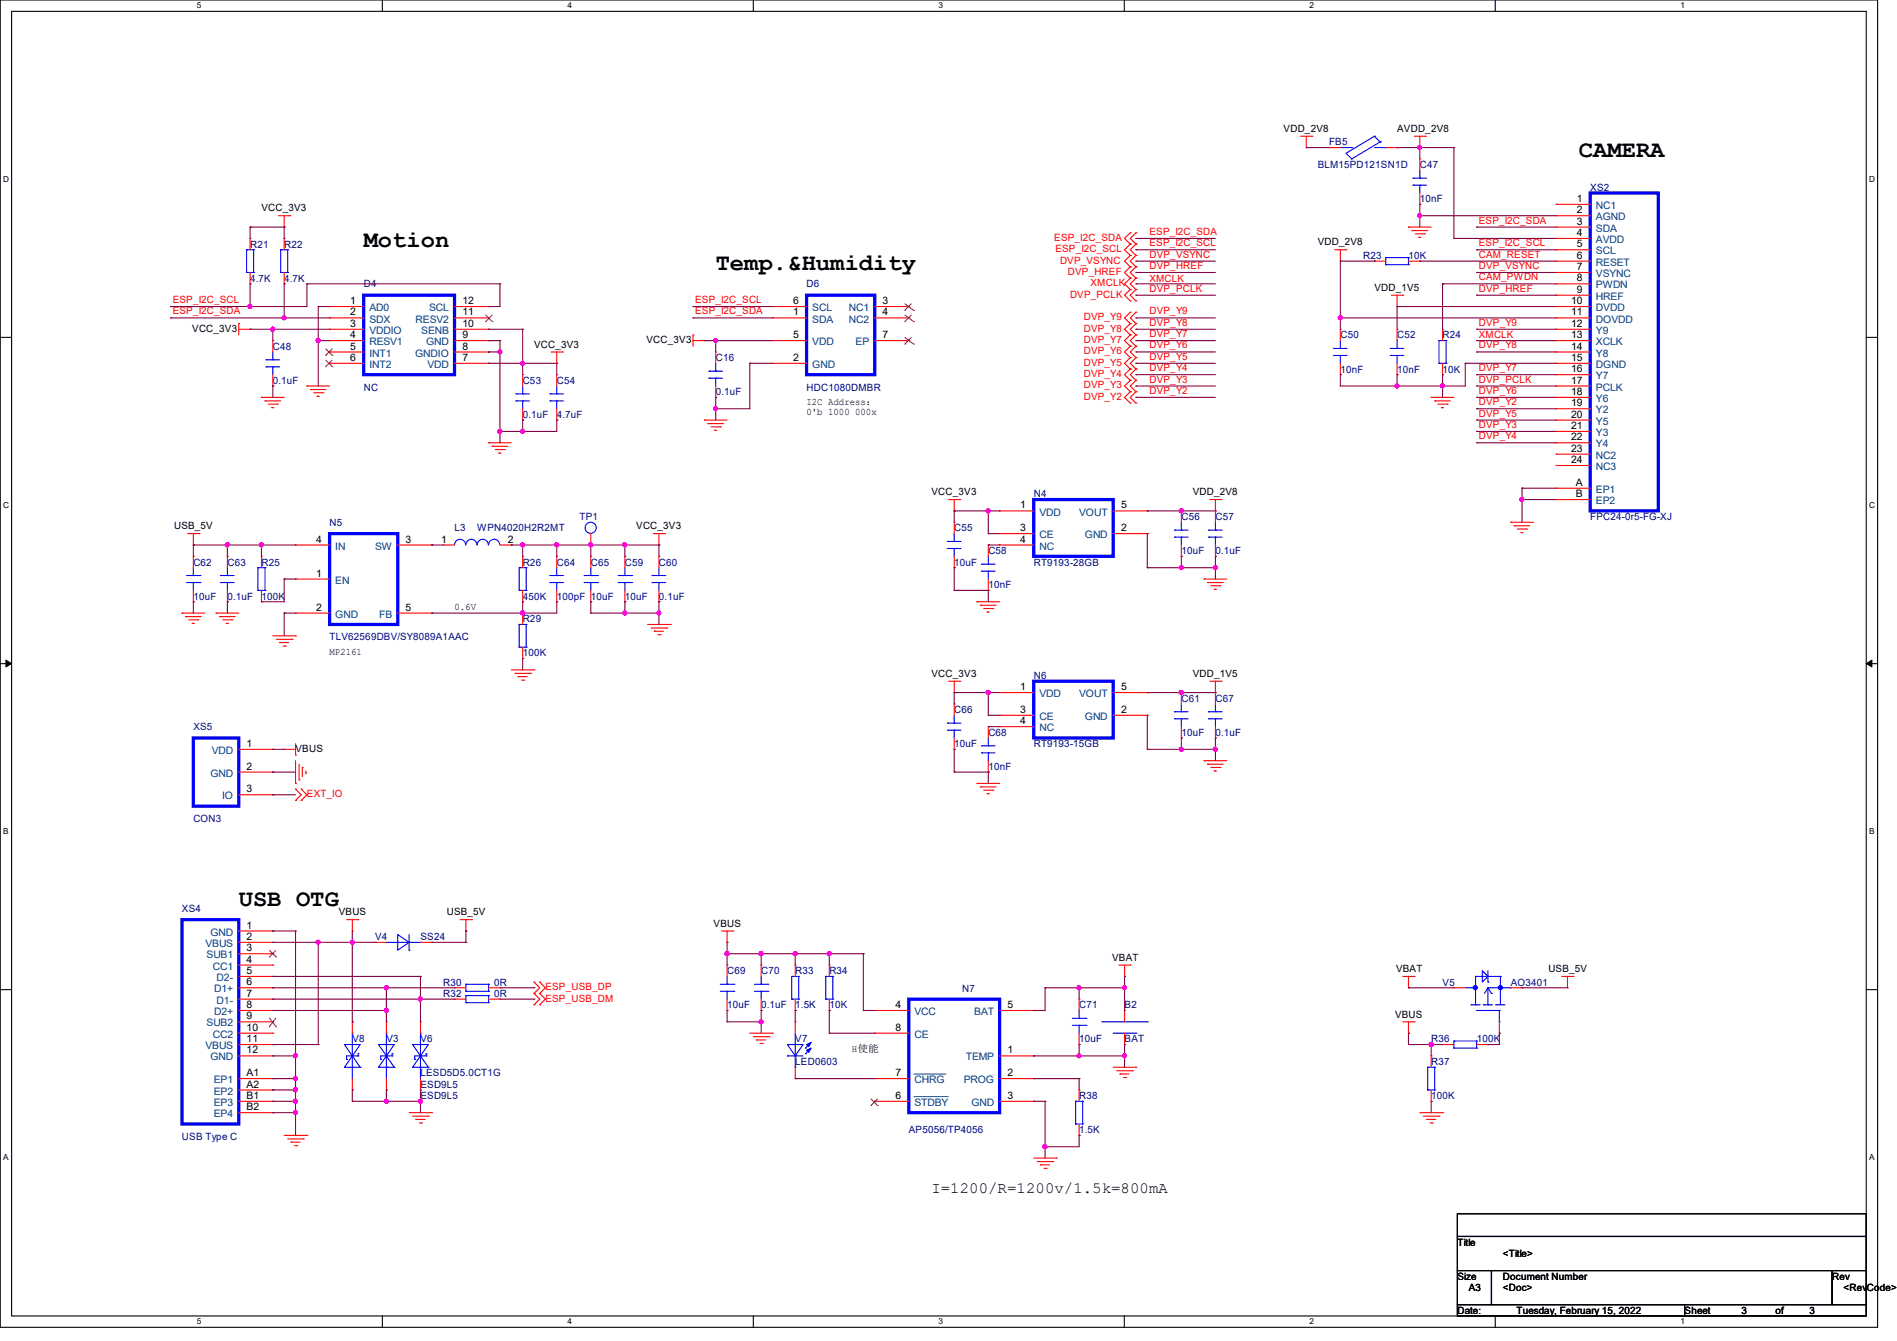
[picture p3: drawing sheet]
<svg xmlns="http://www.w3.org/2000/svg" width="297mm" height="210mm" viewBox="0 0 297 210" stroke-linecap="round" stroke-linejoin="round" font-family="sans-serif">
<defs><g id="words">
<g font-size="3.7">
<text x="247.2" y="24.5">CAMERA</text>
<text x="56.9" y="38.7">Motion</text>
<text x="112.1" y="42.3">Temp.&amp;Humidity</text>
<text x="37.4" y="141.9">USB OTG</text>
</g>
<text font-size="2.5" x="145.8" y="186.9">I=1200/R=1200v/1.5k=800mA</text>
<g font-size="1.6">
<text x="201" y="20.7">VDD_2V8</text>
<text x="218.8" y="20.7">AVDD_2V8</text>
<text x="40.9" y="33.1">VCC_3V3</text>
<text x="246.9" y="33.4">2</text>
<text x="246.9" y="31.6">1</text>
<text x="246.9" y="35.2">3</text>
<text x="206.3" y="38.4">VDD_2V8</text>
<text x="246.9" y="40.5">6</text>
<text x="246.9" y="37">4</text>
<text x="246.9" y="38.7">5</text>
<text x="54.8" y="47.6">1</text>
<text x="72.4" y="47.6">12</text>
<text x="124.2" y="47.6">6</text>
<text x="138.2" y="47.6">3</text>
<text x="215.2" y="45.6">VDD_1V5</text>
<text x="246" y="47.6">10</text>
<text x="246.9" y="45.8">9</text>
<text x="246.9" y="44.1">8</text>
<text x="246.9" y="42.3">7</text>
<text x="30.1" y="51.9">VCC_3V3</text>
<text x="54.8" y="49.4">2</text>
<text x="54.8" y="51.2">3</text>
<text x="54.8" y="53">4</text>
<text x="72.4" y="53">9</text>
<text x="72.4" y="51.2">10</text>
<text x="72.4" y="49.4">11</text>
<text x="101.2" y="53.7">VCC_3V3</text>
<text x="124.2" y="49.4">1</text>
<text x="124.2" y="53">5</text>
<text x="138.2" y="49.4">4</text>
<text x="138.2" y="53">7</text>
<text x="246" y="49.4">11</text>
<text x="246" y="51.2">12</text>
<text x="246" y="53">13</text>
<text x="54.8" y="54.7">5</text>
<text x="54.8" y="56.5">6</text>
<text x="72.4" y="56.5">7</text>
<text x="72.4" y="54.7">8</text>
<text x="83.6" y="54.4">VCC_3V3</text>
<text x="124.2" y="56.5">2</text>
<text x="246" y="56.5">15</text>
<text x="246" y="54.7">14</text>
<text x="246" y="58.3">16</text>
<text x="126.3" y="63.5">I2C Address：</text>
<text x="126.3" y="65">0'b 1000 000x</text>
<text x="246" y="61.8">18</text>
<text x="246" y="65.4">20</text>
<text x="246" y="60.1">17</text>
<text x="246" y="63.6">19</text>
<text x="246" y="67.2">21</text>
<text x="246" y="69">22</text>
<text x="246" y="70.7">23</text>
<text x="145.8" y="77.6">VCC_3V3</text>
<text x="186.7" y="77.6">VDD_2V8</text>
<text x="246" y="72.5">24</text>
<text x="246.7" y="77.9">B</text>
<text x="246.7" y="76.1">A</text>
<text x="27.3" y="82.9">USB_5V</text>
<text x="99.6" y="82.9">VCC_3V3</text>
<text x="159.7" y="79.6">1</text>
<text x="159.7" y="83.2">3</text>
<text x="175.5" y="79.6">5</text>
<text x="175.5" y="83.2">2</text>
<text x="49.5" y="85">4</text>
<text x="63.5" y="85">3</text>
<text x="69.1" y="85">1</text>
<text x="79.5" y="85">2</text>
<text x="159.7" y="85">4</text>
<text x="49.5" y="95.6">2</text>
<text x="49.5" y="90.3">1</text>
<text x="63.5" y="95.6">5</text>
<text x="71.2" y="95.5">0.6V</text>
<text x="51.6" y="102.6">MP2161</text>
<text x="145.8" y="106">VCC_3V3</text>
<text x="186.7" y="106">VDD_1V5</text>
<text x="159.7" y="108.1">1</text>
<text x="159.7" y="111.6">3</text>
<text x="159.7" y="113.4">4</text>
<text x="175.5" y="108.1">5</text>
<text x="175.5" y="111.6">2</text>
<text x="38.6" y="117">1</text>
<text x="46.3" y="117.7">VBUS</text>
<text x="38.6" y="120.5">2</text>
<text x="38.6" y="124.1">3</text>
<text x="53" y="143.3">VBUS</text>
<text x="69.9" y="143.3">USB_5V</text>
<text x="38.6" y="145.4">1</text>
<text x="38.6" y="147.2">2</text>
<text x="38.6" y="149">3</text>
<text x="111.7" y="145.1">VBUS</text>
<text x="38.6" y="150.7">4</text>
<text x="38.6" y="152.5">5</text>
<text x="38.6" y="154.3">6</text>
<text x="174.1" y="150.5">VBAT</text>
<text x="218.6" y="152.2">VBAT</text>
<text x="242.4" y="152.2">USB_5V</text>
<text x="38.6" y="156.1">7</text>
<text x="38.6" y="157.9">8</text>
<text x="38.6" y="159.6">9</text>
<text x="38.6" y="161.4">10</text>
<text x="140.2" y="157.9">4</text>
<text x="140.2" y="161.4">8</text>
<text x="157.7" y="157.9">5</text>
<text x="218.4" y="159.3">VBUS</text>
<text x="38.6" y="163.2">11</text>
<text x="38.6" y="165">12</text>
<text x="133.4" y="164.8">H使能</text>
<text x="157.7" y="165">1</text>
<text x="38.6" y="168.5">A1</text>
<text x="38.6" y="170.3">A2</text>
<text x="38.6" y="172.1">B1</text>
<text x="38.6" y="173.9">B2</text>
<text x="140.2" y="172.1">6</text>
<text x="140.2" y="168.5">7</text>
<text x="157.7" y="168.5">2</text>
<text x="157.7" y="172.1">3</text>
<text x="228.2" y="195.1">Title</text>
<text x="235.3" y="196.9">&lt;Title&gt;</text>
<text x="228.2" y="200.4">Size</text>
<text x="230" y="202.2">A3</text>
<text x="235.3" y="200.4">Document Number</text>
<text x="235.3" y="202.2">&lt;Doc&gt;</text>
<text x="286.9" y="200.4">Rev</text>
<text x="288.6" y="202.2">&lt;RevCode&gt;</text>
<text x="228.2" y="205.7">Date:</text>
<text x="237.4" y="205.7">Tuesday, February 15, 2022</text>
<text x="263.8" y="205.7">Sheet</text>
<text x="272.6" y="205.7">3</text>
<text x="278" y="205.7">of</text>
<text x="283.3" y="205.7">3</text>
</g>
<g font-size="1.6" fill="#000080">
<text x="208.1" y="22.8">FB5</text>
<text x="206.3" y="26.3">BLM15PD121SN1D</text>
<text x="222.3" y="26.3">C47</text>
<text x="249" y="29.9">XS2</text>
<text x="222.3" y="31.7">10nF</text>
<text x="39.2" y="38.8">R21</text>
<text x="44.5" y="38.8">R22</text>
<text x="213.4" y="40.6">R23</text>
<text x="220.5" y="40.6">10K</text>
<text x="39.2" y="44.1">4.7K</text>
<text x="44.5" y="44.1">4.7K</text>
<text x="56.9" y="45">D4</text>
<text x="126.3" y="45">D6</text>
<text x="209.9" y="53">C50</text>
<text x="218.8" y="53">C52</text>
<text x="225.9" y="53">R24</text>
<text x="42.7" y="54.8">C48</text>
<text x="112.1" y="56.6">C16</text>
<text x="209.9" y="58.3">10nF</text>
<text x="218.8" y="58.3">10nF</text>
<text x="225.9" y="58.3">10K</text>
<text x="42.7" y="60.1">0.1uF</text>
<text x="56.9" y="61.2">NC</text>
<text x="81.8" y="60.1">C53</text>
<text x="81.8" y="65.4">0.1uF</text>
<text x="87.2" y="60.1">C54</text>
<text x="87.2" y="65.4">4.7uF</text>
<text x="112.1" y="61.9">0.1uF</text>
<text x="126.3" y="61.2">HDC1080DMBR</text>
<text x="161.9" y="77.9">N4</text>
<text x="51.6" y="82.3">N5</text>
<text x="71.2" y="83.2">L3</text>
<text x="74.7" y="83.2">WPN4020H2R2MT</text>
<text x="90.7" y="81.4">TP1</text>
<text x="149.4" y="83.2">C55</text>
<text x="185" y="81.4">C56</text>
<text x="190.3" y="81.4">C57</text>
<text x="249" y="81.4">FPC24-0r5-FG-XJ</text>
<text x="30.3" y="88.6">C62</text>
<text x="35.6" y="88.6">C63</text>
<text x="40.9" y="88.6">R25</text>
<text x="81.8" y="88.6">R26</text>
<text x="87.2" y="88.6">C64</text>
<text x="92.5" y="88.6">C65</text>
<text x="97.8" y="88.6">C59</text>
<text x="103.2" y="88.6">C60</text>
<text x="149.4" y="88.6">10uF</text>
<text x="154.7" y="86.8">C58</text>
<text x="161.9" y="88.6">RT9193-28GB</text>
<text x="185" y="86.8">10uF</text>
<text x="190.3" y="86.8">0.1uF</text>
<text x="30.3" y="93.9">10uF</text>
<text x="35.6" y="93.9">0.1uF</text>
<text x="40.9" y="93.9">100K</text>
<text x="81.8" y="93.9">450K</text>
<text x="87.2" y="93.9">100pF 10uF</text>
<text x="97.8" y="93.9">10uF</text>
<text x="103.2" y="93.9">0.1uF</text>
<text x="154.7" y="92.1">10nF</text>
<text x="51.6" y="100.3">TLV62569DBV/SY8089A1AAC</text>
<text x="81.8" y="97.5">R29</text>
<text x="81.8" y="102.8">100K</text>
<text x="161.9" y="106.3">N6</text>
<text x="149.4" y="111.7">C66</text>
<text x="185" y="109.9">C61</text>
<text x="190.3" y="109.9">C67</text>
<text x="30.3" y="114.3">XS5</text>
<text x="149.4" y="117">10uF</text>
<text x="154.7" y="115.2">C68</text>
<text x="161.9" y="117">RT9193-15GB</text>
<text x="185" y="115.2">10uF</text>
<text x="190.3" y="115.2">0.1uF</text>
<text x="154.7" y="120.6">10nF</text>
<text x="30.3" y="128.7">CON3</text>
<text x="28.5" y="142.8">XS4</text>
<text x="58.7" y="147.2">V4</text>
<text x="65.8" y="147.2">SS24</text>
<text x="69.4" y="154.3">R30</text>
<text x="77.4" y="154.3">0R</text>
<text x="113.8" y="152.6">C69</text>
<text x="119.2" y="152.6">C70</text>
<text x="124.5" y="152.6">R33</text>
<text x="129.8" y="152.6">R34</text>
<text x="150.6" y="155.4">N7</text>
<text x="225.9" y="154.3">V5</text>
<text x="236.5" y="154.3">AO3401</text>
<text x="69.4" y="156.1">R32</text>
<text x="77.4" y="156.1">0R</text>
<text x="113.8" y="157.9">10uF</text>
<text x="119.2" y="157.9">0.1uF</text>
<text x="124.5" y="157.9">1.5K</text>
<text x="129.8" y="157.9">10K</text>
<text x="169" y="157.9">C71</text>
<text x="176.1" y="157.9">B2</text>
<text x="55.2" y="163.2">V8</text>
<text x="60.5" y="163.2">V3</text>
<text x="65.8" y="163.2">V6</text>
<text x="124.5" y="163.2">V7</text>
<text x="124.5" y="166.8">LED0603</text>
<text x="169" y="163.2">10uF</text>
<text x="176.1" y="163.2">BAT</text>
<text x="224.1" y="166.8">R37</text>
<text x="224.1" y="163.2">R36</text>
<text x="231.2" y="163.2">100K</text>
<text x="65.8" y="170.3">ESD9L5</text>
<text x="65.8" y="168.6">LESD5D5.0CT1G</text>
<text x="65.8" y="172.1">ESD9L5</text>
<text x="169" y="172.1">R38</text>
<text x="224.1" y="172.1">100K</text>
<text x="28.5" y="178.5">USB Type C</text>
<text x="142.3" y="177.5">AP5056/TP4056</text>
<text x="169" y="177.5">1.5K</text>
</g>
<g font-size="1.6" fill="#f00">
<text x="231.5" y="35">ESP_I2C_SDA</text>
<text x="165.1" y="37.7">ESP_I2C_SDA</text>
<text x="165.2" y="39.5">ESP_I2C_SCL</text>
<text x="166" y="41.3">DVP_VSYNC</text>
<text x="180" y="38.6">ESP_I2C_SCL</text>
<text x="180" y="36.8">ESP_I2C_SDA</text>
<text x="180" y="40.3">DVP_VSYNC</text>
<text x="231.5" y="40.3">CAM_RESET</text>
<text x="231.5" y="38.6">ESP_I2C_SCL</text>
<text x="27.1" y="47.5">ESP_I2C_SCL</text>
<text x="108.8" y="47.5">ESP_I2C_SCL</text>
<text x="167.2" y="43.1">DVP_HREF</text>
<text x="167.5" y="46.6">DVP_PCLK</text>
<text x="170.7" y="44.8">XMCLK</text>
<text x="180" y="45.7">DVP_PCLK</text>
<text x="180" y="44.1">XMCLK</text>
<text x="180" y="42.1">DVP_HREF</text>
<text x="231.5" y="45.7">DVP_HREF</text>
<text x="231.5" y="43.9">CAM_PWDN</text>
<text x="231.5" y="42.1">DVP_VSYNC</text>
<text x="27.1" y="49.2">ESP_I2C_SDA</text>
<text x="108.8" y="49.2">ESP_I2C_SDA</text>
<text x="169.7" y="50.2">DVP_Y9</text>
<text x="169.7" y="51.9">DVP_Y8</text>
<text x="169.7" y="53.7">DVP_Y7</text>
<text x="180" y="52.8">DVP_Y7</text>
<text x="180" y="49.2">DVP_Y9</text>
<text x="180" y="51">DVP_Y8</text>
<text x="231.5" y="53">XMCLK</text>
<text x="231.5" y="51">DVP_Y9</text>
<text x="169.7" y="55.5">DVP_Y6</text>
<text x="169.7" y="57.3">DVP_Y5</text>
<text x="169.7" y="59.1">DVP_Y4</text>
<text x="180" y="59.9">DVP_Y3</text>
<text x="180" y="58.1">DVP_Y4</text>
<text x="180" y="54.6">DVP_Y6</text>
<text x="180" y="56.3">DVP_Y5</text>
<text x="231.5" y="54.6">DVP_Y8</text>
<text x="231.5" y="59.9">DVP_PCLK</text>
<text x="231.5" y="58.1">DVP_Y7</text>
<text x="169.7" y="62.6">DVP_Y2</text>
<text x="169.7" y="60.8">DVP_Y3</text>
<text x="180" y="61.7">DVP_Y2</text>
<text x="231.5" y="61.7">DVP_Y6</text>
<text x="231.5" y="65.2">DVP_Y5</text>
<text x="231.5" y="63.5">DVP_Y2</text>
<text x="231.5" y="67">DVP_Y3</text>
<text x="231.5" y="68.8">DVP_Y4</text>
<text x="48.1" y="124.8">EXT_IO</text>
<text x="85.4" y="155.1">ESP_USB_DP</text>
<text x="85.4" y="156.8">ESP_USB_DM</text>
</g>
<g font-size="1.6" fill="#004080">
<text x="249.9" y="34.5">AGND</text>
<text x="249.9" y="32.7">NC1</text>
<text x="249.9" y="41.6">RESET</text>
<text x="249.9" y="38.1">AVDD</text>
<text x="249.9" y="39.8">SCL</text>
<text x="249.9" y="36.3">SDA</text>
<text x="249.9" y="46.9">HREF</text>
<text x="249.9" y="45.2">PWDN</text>
<text x="249.9" y="43.4">VSYNC</text>
<text x="57.8" y="50.5">SDX</text>
<text x="57.8" y="48.7">AD0</text>
<text x="57.8" y="52.3">VDDIO</text>
<text x="65.1" y="50.5">RESV2</text>
<text x="66" y="52.3">SENB</text>
<text x="67.2" y="48.7">SCL</text>
<text x="127.2" y="50.5">SDA</text>
<text x="127.2" y="48.7">SCL</text>
<text x="132.9" y="48.7">NC1</text>
<text x="132.9" y="50.5">NC2</text>
<text x="249.9" y="48.7">DVDD</text>
<text x="249.9" y="50.5">DOVDD</text>
<text x="249.9" y="52.3">Y9</text>
<text x="57.8" y="55.8">INT1</text>
<text x="57.8" y="54.1">RESV1</text>
<text x="57.8" y="57.6">INT2</text>
<text x="65" y="55.8">GNDIO</text>
<text x="66.7" y="54.1">GND</text>
<text x="66.9" y="57.6">VDD</text>
<text x="127.2" y="57.6">GND</text>
<text x="127.2" y="54.1">VDD</text>
<text x="134" y="54.1">EP</text>
<text x="249.9" y="57.6">DGND</text>
<text x="249.9" y="54.1">XCLK</text>
<text x="249.9" y="55.8">Y8</text>
<text x="249.9" y="59.4">Y7</text>
<text x="249.9" y="63">Y6</text>
<text x="249.9" y="61.2">PCLK</text>
<text x="249.9" y="64.7">Y2</text>
<text x="249.9" y="66.5">Y5</text>
<text x="249.9" y="68.3">Y3</text>
<text x="249.9" y="70.1">Y4</text>
<text x="249.9" y="71.8">NC2</text>
<text x="249.9" y="77.2">EP1</text>
<text x="249.9" y="73.6">NC3</text>
<text x="162.7" y="80.7">VDD</text>
<text x="169" y="80.7">VOUT</text>
<text x="249.9" y="79">EP2</text>
<text x="52.5" y="86.1">IN</text>
<text x="58.7" y="86.1">SW</text>
<text x="162.7" y="84.3">CE</text>
<text x="162.7" y="86.1">NC</text>
<text x="169.9" y="84.3">GND</text>
<text x="52.5" y="91.4">EN</text>
<text x="52.5" y="96.7">GND</text>
<text x="59.4" y="96.7">FB</text>
<text x="162.7" y="109.2">VDD</text>
<text x="162.7" y="112.7">CE</text>
<text x="169" y="109.2">VOUT</text>
<text x="169.9" y="112.7">GND</text>
<text x="33.2" y="118.1">VDD</text>
<text x="162.7" y="114.5">NC</text>
<text x="32.9" y="121.6">GND</text>
<text x="34.8" y="125.2">IO</text>
<text x="32.2" y="148.3">VBUS</text>
<text x="32.9" y="146.5">GND</text>
<text x="32.3" y="150.1">SUB1</text>
<text x="33.3" y="151.8">CC1</text>
<text x="33.5" y="155.4">D1+</text>
<text x="33.9" y="153.6">D2-</text>
<text x="32.3" y="160.7">SUB2</text>
<text x="33.5" y="159">D2+</text>
<text x="33.9" y="157.2">D1-</text>
<text x="143.2" y="159">VCC</text>
<text x="152.5" y="159">BAT</text>
<text x="32.2" y="164.3">VBUS</text>
<text x="32.9" y="166.1">GND</text>
<text x="33.3" y="162.5">CC2</text>
<text x="143.2" y="162.5">CE</text>
<text x="151.2" y="166.1">TEMP</text>
<text x="33.5" y="169.6">EP1</text>
<text x="33.5" y="171.4">EP2</text>
<text x="33.5" y="173.2">EP3</text>
<text x="143.2" y="173.2">STDBY</text>
<text x="143.2" y="169.6">CHRG</text>
<text x="150.9" y="169.6">PROG</text>
<text x="152.1" y="173.2">GND</text>
<text x="33.5" y="175">EP4</text>
</g>
<g font-size="1.3">
<text x="30.8" y="1.3">5</text>
<text x="88.9" y="1.3">4</text>
<text x="146.9" y="1.3">3</text>
<text x="205" y="1.3">2</text>
<text x="263.1" y="1.3">1</text>
<text x=".5" y="28.4">D</text>
<text x="292.6" y="28.4">D</text>
<text x=".5" y="79.5">C</text>
<text x="292.6" y="79.5">C</text>
<text x=".5" y="130.6">B</text>
<text x="292.6" y="130.6">B</text>
<text x=".5" y="181.7">A</text>
<text x="292.6" y="181.7">A</text>
<text x="30.8" y="207.4">5</text>
<text x="88.9" y="207.4">4</text>
<text x="146.9" y="207.4">3</text>
<text x="205" y="207.4">2</text>
<text x="263.1" y="207.4">1</text>
</g>
</g></defs>
<path d="M0 0h294v207.9h-294zM1.8 1.8h290.4v204.3h-290.4z" fill="none" stroke="#000" stroke-width=".17"/>
<g fill="#fff">
<path d="M30.8 .2h.7v1.4h-.7z"/>
<path d="M30.8 206.2h.7v1.4h-.7z"/>
</g>
<path d="M59.9 0v1.8M59.9 206.1v1.8" fill="none" stroke="#000" stroke-width=".17"/>
<g fill="#fff">
<path d="M88.9 .2h.6v1.4h-.6z"/>
<path d="M88.9 206.2h.6v1.4h-.6z"/>
</g>
<path d="M117.9 0v1.8M117.9 206.1v1.8" fill="none" stroke="#000" stroke-width=".17"/>
<g fill="#fff">
<path d="M146.9 .2h.7v1.4h-.7z"/>
<path d="M146.9 206.2h.7v1.4h-.7z"/>
</g>
<path d="M176 0v1.8M176 206.1v1.8" fill="none" stroke="#000" stroke-width=".17"/>
<g fill="#fff">
<path d="M205 .2h.7v1.4h-.7z"/>
<path d="M205 206.2h.7v1.4h-.7z"/>
</g>
<path d="M234.1 0v1.8M234.1 206.1v1.8" fill="none" stroke="#000" stroke-width=".17"/>
<g fill="#fff">
<path d="M263.1 .2h.7v1.4h-.7z"/>
<path d="M263.1 206.2h.7v1.4h-.7z"/>
<path d="M.5 27.3h.9v1.4h-.9z"/>
<path d="M292.7 27.3h.8v1.4h-.8z"/>
<path d="M.5 78.4h.9v1.4h-.9z"/>
<path d="M292.7 78.4h.8v1.4h-.8z"/>
</g>
<path d="M0 52.8h1.8M292.2 52.8h1.8" fill="none" stroke="#000" stroke-width=".17"/>
<g fill="#fff">
<path d="M.5 129.5h.8v1.4h-.8z"/>
<path d="M292.7 129.5h.8v1.4h-.8z"/>
</g>
<path d="M0 103.9h1.8M292.2 103.9h1.8" fill="none" stroke="#000" stroke-width=".17"/>
<path d="M.9 103.4l.9 .5-.9 .5zM292.2 103.9l.9-.5v1z" fill="#000" stroke="#000" stroke-width=".16"/>
<g fill="#fff">
<path d="M.5 180.5h.8v1.4h-.8z"/>
<path d="M292.7 180.5h.8v1.4h-.8z"/>
</g>
<path d="M0 155h1.8M292.2 155h1.8M228.2 190.1h64v3.5h-64zM228.2 193.6h64v5.4h-64zM228.2 199h5.3v5.3h-5.3zM233.5 199h53.4v5.3h-53.4zM286.9 199h5.3v5.3h-5.3zM228.2 204.3h35.5v1.8h-35.5zM263.7 204.3h28.5v1.8h-28.5z" fill="none" stroke="#000" stroke-width=".17"/>
<g fill="none" stroke="#f00" stroke-width=".17">
<path d="M39.2 37.3h.1M39.2 37.3v1.8M43.6 33.8h1.8M44.5 35.6h.1M44.5 37.3h.1M44.5 33.8v1.8M44.5 37.3v1.8M45.4 33.8h.1M177 36.4h.1M177 38.2h.1M177 36.4l-.9 .9 .9 .9M177 38.2l-.9 .9 .9 .9"/>
<path d="M177.8 36.4h.1M177.8 38.2h.1M177.8 36.4l-.8 .9 .8 .9M177.8 38.2l-.8 .9 .8 .9M203.6 21.3h1.8M204.5 23.1h.1M204.5 21.3v1.8M205.4 21.3h.1M208.1 23.1h.1M208.1 23.1h1.7M209 39.1h1.7M209.8 39.1v1.8"/>
<path d="M210.7 39.1h.1M217 23.1h1.7M218.7 23.1h.1M220.5 35.6h.1M220.5 35.6h3.6M221.1 36.1h.1M221.1 36.1h2.4M221.4 21.3h1.8M221.6 36.6h1.4M222.1 37.2h.1M222.1 37.2h.4M222.3 23.1h.1"/>
<path d="M222.3 32h.1M222.3 24.9h.1M222.3 21.3v1.8M222.3 24.9v1.8M222.3 30.2v1.8M223 36.6h.1M223.2 21.3h.1M243.6 37.3h.1M243.6 39.1h.1M243.6 33.8h.1M243.6 32h.1M243.6 35.6h.1"/>
<path d="M243.6 33.8h5.4M243.6 35.6h5.4M243.6 39.1h5.4M243.6 37.3h5.4M243.6 32h5.4M37.4 50.7h.1M37.4 51.6h1.8M37.4 50.7v1.8M39.2 51.6h.1M39.2 44.4h.1M39.2 42.7v1.7M42.7 53.3h.1"/>
<path d="M42.7 53.3v1.8M42.7 58.7v1.8M44.5 44.4h.1M44.5 42.7v1.7M51.6 49.8h.1M51.6 48h.1M51.6 55.1h.1M51.6 51.6h.1M51.6 53.3h.1M51.6 56.9h.1M51.6 55.1h5.3M51.6 51.6h5.3"/>
<path d="M51.6 53.3h5.3M51.6 56.9h5.3M51.6 48h5.3M51.6 49.8h5.3M71.2 55.1h5.3M71.2 51.6h5.3M71.2 53.3h5.3M71.2 56.9h5.3M71.2 48h5.3M71.2 49.8h5.3M76.5 56.9h.1M76.5 55.1h.1"/>
<path d="M76.5 53.3h.1M76.5 51.6h.1M76.5 49.8h.1M76.5 48h.1M81.8 58.7h.1M81.8 58.7v1.8M86.3 55.1h1.8M87.2 56.9h.1M87.2 58.7h.1M87.2 55.1v1.8M87.2 58.7v1.8M88.1 55.1h.1"/>
<path d="M108.5 52.5h.1M108.5 53.3h1.8M108.5 52.5v1.7M110.3 53.3h.1M112.1 55.1h.1M112.1 55.1v1.8M120.9 56.9h.1M120.9 49.8h.1M120.9 53.3h.1M120.9 48h.1M120.9 53.3h5.4M120.9 56.9h5.4"/>
<path d="M120.9 48h5.4M120.9 49.8h5.4M136.9 53.3h5.4M136.9 48h5.4M136.9 49.8h5.4M142.3 48h.1M142.3 49.8h.1M142.3 53.3h.1M177 43.6h.1M177 45.3h.1M177 47.1h.1M177 54.2h.1"/>
<path d="M177 56h.1M177 57.8h.1M177 48.9h.1M177 50.7h.1M177 59.6h.1M177 52.5h.1M177 40h.1M177 41.8h.1M177 43.6l-.9 .8 .9 .9M177 45.3l-.9 .9 .9 .9M177 54.2l-.9 .9 .9 .9M177 56l-.9 .9 .9 .9"/>
<path d="M177 48.9l-.9 .9 .9 .9M177 59.6l-.9 .9 .9 .8M177 50.7l-.9 .9 .9 .9M177 52.5l-.9 .8 .9 .9M177 40l-.9 .9 .9 .9M177 41.8l-.9 .9 .9 .9M177 57.8l-.9 .9 .9 .9M177.8 43.6h.1M177.8 45.3h.1M177.8 47.1h.1M177.8 54.2h.1M177.8 56h.1"/>
<path d="M177.8 57.8h.1M177.8 48.9h.1M177.8 50.7h.1M177.8 59.6h.1M177.8 52.5h.1M177.8 40h.1M177.8 41.8h.1M177.8 43.6l-.8 .8 .8 .9M177.8 45.3l-.8 .9 .8 .9M177.8 54.2l-.8 .9 .8 .9M177.8 56l-.8 .9 .8 .9M177.8 48.9l-.8 .9 .8 .9"/>
<path d="M177.8 59.6l-.8 .9 .8 .8M177.8 50.7l-.8 .9 .8 .9M177.8 52.5l-.8 .8 .8 .9M177.8 40l-.8 .9 .8 .9M177.8 41.8l-.8 .9 .8 .9M177.8 57.8l-.8 .9 .8 .9M209.8 40.9h.1M209.8 58.7h.1M209.8 51.6h.1M209.8 51.6v1.7M209.8 56.9v1.8M215.2 40.9h.1"/>
<path d="M215.2 40.9h1.8M217.8 46.2h1.8M218.7 48h.1M218.7 58.7h.1M218.7 51.6h.1M218.7 46.2v1.8M218.7 51.6v1.7M218.7 56.9v1.8M219.6 46.2h.1M220.5 40.9h1.8M222.3 40.9h.1M225.8 58.7h.1"/>
<path d="M225.8 51.6h.1M225.8 51.6v1.7M225.8 56.9v1.8M243.6 40.9h.1M243.6 56.9h.1M243.6 46.2h.1M243.6 44.4h.1M243.6 48h.1M243.6 42.7h.1M243.6 49.8h.1M243.6 51.6h.1M243.6 53.3h.1"/>
<path d="M243.6 55.1h.1M243.6 58.7h.1M243.6 55.1h5.4M243.6 51.6h5.4M243.6 46.2h5.4M243.6 53.3h5.4M243.6 40.9h5.4M243.6 56.9h5.4M243.6 44.4h5.4M243.6 48h5.4M243.6 42.7h5.4M243.6 49.8h5.4"/>
<path d="M243.6 58.7h5.4M40.9 62.2h.1M40.9 62.2h3.6M41.5 62.8h.1M41.5 62.8h2.4M42 63.3h1.4M42.5 63.8h.1M42.5 63.8h.4M42.7 60.5h.1M43.4 63.3h.1M48 60.5h.1M48 60.5h3.6"/>
<path d="M48.6 61h.1M48.6 61h2.5M49.1 61.5h1.4M49.7 62.1h.1M49.7 62.1h.3M50.5 61.5h.1M76.5 69.3h.1M76.5 69.3h3.6M77 69.9h.1M77 69.9h2.5M77.6 70.4h1.4M78.1 71h.1"/>
<path d="M78.1 71h.3M79 70.4h.1M81.8 65.8h.1M81.8 64v1.8M87.2 65.8h.1M87.2 64v1.8M110.3 65.8h.1M110.3 65.8h3.5M110.8 66.3h.1M110.8 66.3h2.5M111.3 66.8h1.5M111.9 67.4h.1"/>
<path d="M111.9 67.4h.3M112.1 62.2h.1M112.1 60.5v1.7M112.8 66.8h.1M148.5 78.2h1.8M149.4 78.2v1.8M150.3 78.2h.1M177 61.3h.1M177 63.1h.1M177 61.3l-.9 .9 .9 .9M177.8 61.3h.1M177.8 63.1h.1"/>
<path d="M177.8 61.3l-.8 .9 .8 .9M189.4 78.2h1.8M190.3 78.2v3.6M191.2 78.2h.1M224.1 62.2h.1M224.1 62.2h3.5M224.6 62.8h.1M224.6 62.8h2.5M225.1 63.3h1.5M225.7 63.8h.1M225.7 63.8h.3M226.6 63.3h.1"/>
<path d="M243.6 62.2h.1M243.6 65.8h.1M243.6 78.2h.1M243.6 76.5h.1M243.6 60.5h.1M243.6 64h.1M243.6 67.6h.1M243.6 69.3h.1M243.6 71.1h.1M243.6 72.9h.1M243.6 69.3h5.4M243.6 60.5h5.4"/>
<path d="M243.6 62.2h5.4M243.6 78.2h5.4M243.6 65.8h5.4M243.6 76.5h5.4M243.6 64h5.4M243.6 67.6h5.4M243.6 71.1h5.4M243.6 72.9h5.4M28.5 96h.1M28.5 96h3.5M29 96.6h.1M29 96.6h2.5"/>
<path d="M29.4 83.6h1.8M29.5 97.1h1.5M30.1 97.6h.1M30.1 97.6h.3M30.3 85.3h.1M30.3 87.1h.1M30.3 94.2h.1M30.3 83.6v1.7M30.3 87.1v1.8M30.3 92.5v1.7M31 97.1h.1M31.2 83.6h.1"/>
<path d="M33.8 96h.1M33.8 96h3.6M34.4 96.6h.1M34.4 96.6h2.4M34.9 97.1h1.4M35.4 97.6h.1M35.4 97.6h.4M35.6 94.2h.1M35.6 87.1h.1M35.6 87.1v1.8M35.6 92.5v1.7M36.3 97.1h.1"/>
<path d="M40.9 94.2h.1M40.9 87.1h.1M40.9 87.1v1.8M40.9 92.5v1.7M42.7 99.6h3.6M46.3 99.6h.1M46.3 96h.1M46.3 85.3h.1M46.3 90.7h.1M46.3 96h5.3M46.3 90.7h5.3M46.3 85.3h5.3"/>
<path d="M62.3 96h5.3M62.3 85.3h5.3M67.6 85.3h.1M67.6 96h.1M69.4 85.3h.1M69.4 85.3h1.8M78.3 85.3h1.8M80.1 85.3h.1M81.8 94.2h.1M81.8 87.1h.1M81.8 96h.1M81.8 87.1v1.8"/>
<path d="M81.8 92.5v1.7M81.8 96v1.8M87.2 94.2h.1M87.2 87.1h.1M87.2 87.1v1.8M87.2 92.5v1.7M92.5 87.1h.1M92.5 94.2h.1M92.5 85.3h.1M92.5 83.6v1.7M92.5 87.1v1.8M92.5 92.5v1.7"/>
<path d="M97.8 87.1h.1M97.8 94.2h.1M97.8 87.1v1.8M97.8 92.5v1.7M101.4 97.8h3.5M101.9 98.3h2.5M102.3 83.6h1.8M102.4 98.8h.1M102.4 98.8h1.5M103 99.4h.3M103.2 85.3h.1M103.2 94.2h.1"/>
<path d="M103.2 87.1h.1M103.2 83.6v1.7M103.2 87.1v1.8M103.2 92.5v1.7M103.3 99.4h.1M104.1 83.6h.1M104.4 98.3h.1M104.9 97.8h.1M149.4 80h.1M149.4 88.9h.1M149.4 81.8h.1M149.4 81.8v1.8"/>
<path d="M149.4 87.1v1.8M153 94.2h.1M153 94.2h3.5M153.5 94.8h.1M153.5 94.8h2.5M154 95.3h1.4M154.6 95.8h.1M154.6 95.8h.3M154.7 92.5h.1M154.7 85.3h.1M154.7 85.3v1.8M154.7 90.7v1.8"/>
<path d="M155.4 95.3h.1M156.5 80h.1M156.5 83.6h.1M156.5 85.3h.1M156.5 83.6h5.3M156.5 85.3h5.3M156.5 80h5.3M174.3 83.6h5.3M174.3 80h5.3M179.6 80h.1M179.6 83.6h.1M185 87.1h.1"/>
<path d="M185 80h.1M185 80v1.8M185 85.3v1.8M188.5 90.7h.1M188.5 90.7h3.6M189.1 91.2h.1M189.1 91.2h2.4M189.6 91.7h1.4M190.1 92.3h.1M190.1 92.3h.4M190.3 80h.1M190.3 87.1h.1"/>
<path d="M190.3 85.3v1.8M191 91.7h.1M236.5 81.8h.1M236.5 81.8h3.6M237.1 82.3h.1M237.1 82.3h2.4M237.6 82.8h1.4M238.1 83.4h.1M238.1 83.4h.4M239 82.8h.1M37.4 117.3h5.3M42.7 117.3h.1"/>
<path d="M43.3 100.1h2.4M43.8 100.6h.1M43.8 100.6h1.4M44.3 101.2h.4M44.5 117.3h.1M44.5 117.3h1.8M44.7 101.2h.1M45.7 100.1h.1M46.3 118.2h.1M46.3 116.5v1.7M46.3 119.1v3.6M46.8 119.7v2.4"/>
<path d="M80.1 104.9h3.5M80.6 105.5h2.5M81.1 106h.1M81.1 106h1.4M81.7 106.5h.3M81.8 103.1h.1M81.8 101.3v1.8M82 106.5h.1M83.1 105.5h.1M83.6 104.9h.1M148.5 106.7h1.8M149.4 108.5h.1"/>
<path d="M149.4 117.3h.1M149.4 110.2h.1M149.4 106.7v1.8M149.4 110.2v1.8M149.4 115.6v1.7M150.3 106.7h.1M154.7 113.8h.1M154.7 113.8v1.8M154.7 119.1v1.8M156.5 108.5h.1M156.5 112h.1M156.5 113.8h.1"/>
<path d="M156.5 108.5h5.3M156.5 112h5.3M156.5 113.8h5.3M174.3 108.5h5.3M174.3 112h5.3M179.6 108.5h.1M179.6 112h.1M185 115.6h.1M185 108.5h.1M185 108.5v1.7M185 113.8v1.8M188.5 119.1h.1"/>
<path d="M188.5 119.1h3.6M189.1 119.7h.1M189.1 119.7h2.4M189.4 106.7h1.8M190.3 108.5h.1M190.3 115.6h.1M190.3 106.7v3.5M190.3 113.8v1.8M191.2 106.7h.1M37.4 120.9h5.3M37.4 124.5h5.3M42.7 120.9h.1"/>
<path d="M42.7 124.5h.1M46.3 122.7h.1M46.3 125.3h.1M46.3 123.6h.1M46.3 123.6l.9 .9-.9 .8M46.8 122.1h.1M47.2 125.3h.1M47.2 123.6h.1M47.2 123.6l.8 .9-.8 .8M47.3 120.2h.1M47.3 120.2v1.4M47.9 121.1h.1"/>
<path d="M47.9 120.7v.4M153 122.7h.1M153 122.7h3.5M153.5 123.2h.1M153.5 123.2h2.5M154 123.7h1.4M154.6 124.3h.1M154.6 124.3h.3M154.7 120.9h.1M155.4 123.7h.1M189.6 120.2h1.4M190.1 120.7h.1"/>
<path d="M190.1 120.7h.4M191 120.2h.1M37.4 151.1h5.3M37.4 152.9h5.3M37.4 145.8h5.3M37.4 147.6h5.3M37.4 149.4h5.3M37.4 154.7h5.3M37.4 156.5h5.3M37.4 158.2h5.3M42.7 145.8h.1M42.7 147.6h.1"/>
<path d="M42.7 149.4h.1M42.7 151.1h.1M42.7 152.9h.1M42.7 154.7h.1M42.7 156.5h.1M42.7 158.2h.1M54.3 144h1.7M55.2 145.8h.1M55.2 144v1.8M56 144h.1M58.7 147.6h.1M58.7 147.6h1.8"/>
<path d="M65.8 147.6h1.8M67.6 147.6h.1M71.2 156.5h.1M71.2 154.7h.1M71.2 154.7h1.7M71.2 156.5h1.7M72.1 144h1.7M72.9 145.8h.1M72.9 144v1.8M73.8 144h.1M76.5 154.7h1.8M76.5 156.5h1.8"/>
<path d="M78.3 156.5h.1M78.3 154.7h.1M83.6 157.4h.1M83.6 155.6h.1M83.6 153.8h.1M83.6 153.8l.9 .9-.9 .9M83.6 155.6l.9 .9-.9 .9M84.5 157.4h.1M84.5 155.6h.1M84.5 153.8h.1M84.5 155.6l.9 .9-.9 .9M84.5 153.8l.9 .9-.9 .9"/>
<path d="M112.9 145.8h1.8M113.8 147.6h.1M113.8 151.1h.1M113.8 158.2h.1M113.8 145.8v1.8M113.8 151.1v1.8M113.8 156.5v1.7M114.7 145.8h.1M119.2 151.1h.1M119.2 158.2h.1M119.2 151.1v1.8M119.2 156.5v1.7"/>
<path d="M124.5 151.1h.1M124.5 158.2h.1M124.5 151.1v1.8M124.5 156.5v1.7M129.8 158.2h.1M129.8 151.1h.1M129.8 151.1v1.8M129.8 156.5v1.7M136.9 158.2h.1M136.9 158.2h5.4M156.5 158.2h5.3M161.8 158.2h.1"/>
<path d="M169 156.5h.1M169 156.5v1.7M175.2 151.1h1.8M176.1 152.9h.1M176.1 158.2h.1M176.1 151.1v1.8M176.1 158.2v1.8M177 151.1h.1M219.6 152.9h1.8M220.5 154.7h.1M220.5 152.9v1.8M221.4 152.9h.1"/>
<path d="M227.6 154.7h.1M227.6 154.7h1.8M236.5 154.7h1.8M238.3 154.7h.1M244.5 152.9h1.8M245.4 154.7h.1M245.4 152.9v1.8M246.3 152.9h.1M37.4 174.2h5.3M37.4 161.8h5.3M37.4 160h5.3M37.4 163.6h5.3"/>
<path d="M37.4 165.4h5.3M37.4 168.9h5.3M37.4 170.7h5.3M37.4 172.5h5.3M42.7 160h.1M42.7 161.8h.1M42.7 163.6h.1M42.7 165.4h.1M42.7 168.9h.1M42.7 170.7h.1M42.7 172.5h.1M42.7 174.2h.1"/>
<path d="M44.5 177.8h3.5M45 178.4h2.5M45.6 178.9h.1M45.6 178.9h1.4M46.1 179.4h.3M46.4 179.4h.1M47.5 178.4h.1M48 177.8h.1M55.2 170.7h.1M55.2 160h.1M55.2 160v1.8M55.2 168.9v1.8"/>
<path d="M60.5 170.7h.1M60.5 160h.1M60.5 160v1.8M60.5 168.9v1.8M64.1 174.2h3.5M64.6 174.8h2.5M65.1 175.3h.1M65.1 175.3h1.4M65.7 175.9h.3M65.8 170.7h.1M65.8 160h.1M65.8 160v1.8"/>
<path d="M65.8 168.9v1.8M66 175.9h.1M67.1 174.8h.1M67.6 174.2h.1M117.4 161.8h3.5M117.9 162.3h2.5M118.4 162.9h.1M118.4 162.9h1.5M119 163.4h.3M119.3 163.4h.1M120.4 162.3h.1M120.9 161.8h.1"/>
<path d="M124.5 160h.1M124.5 168.9h.1M124.5 160v1.8M124.5 167.1v1.8M136.9 172.5h.1M136.9 168.9h.1M136.9 161.8h.1M136.9 161.8h5.4M136.9 168.9h5.4M136.9 172.5h5.4M156.5 165.4h5.3M156.5 168.9h5.3"/>
<path d="M156.5 172.5h5.3M161.8 165.4h.1M161.8 168.9h.1M161.8 172.5h.1M169 170.7h.1M169 177.8h.1M169 163.6h.1M169 161.8v1.8M169 170.7v1.8M169 176v1.8M174.3 167.1h3.5M174.8 167.7h2.5"/>
<path d="M175.3 168.2h.1M175.3 168.2h1.5M175.9 168.7h.3M176.1 163.6h.1M176.1 161.8v1.8M176.2 168.7h.1M177.3 167.7h.1M177.8 167.1h.1M219.6 160h1.8M220.5 161.8h.1M220.5 160v1.8M221.4 160h.1"/>
<path d="M222.3 174.2h3.5M222.8 174.8h2.5M223.4 175.3h.1M223.4 175.3h1.4M223.9 175.9h.3M224.1 172.5h.1M224.1 165.4h.1M224.1 165.4v1.7M224.1 170.7v1.8M224.2 175.9h.1M225.3 174.8h.1M225.8 174.2h.1"/>
<path d="M225.8 163.6h.1M225.8 163.6h1.8M231.2 163.6h1.8M233 163.6h.1M234.7 161.8h.1M234.7 160v1.8M161.8 181.4h3.6M162.4 181.9h2.4M162.9 182.4h.1M162.9 182.4h1.4M163.4 183h.4M163.8 183h.1"/>
<path d="M164.8 181.9h.1M165.4 181.4h.1"/>
</g>
<path d="M249 30.2h10.6v49.8h-10.6zM56.9 46.2h14.3v12.5h-14.3zM126.3 46.2h10.6v12.5h-10.6zM161.8 78.2h12.5v8.9h-12.5zM51.6 83.6h10.7v14.2h-10.7zM30.3 115.6h7.1v10.6h-7.1zM161.8 106.7h12.5v8.9h-12.5zM28.5 144h8.9v32h-8.9zM142.3 156.5h14.2v17.7h-14.2z" fill="none" stroke="#00f" stroke-width=".51"/>
<g fill="none" stroke="#00f" stroke-width=".17">
<path d="M38.6 39.1h.1M38.6 39.1h1.1M38.6 39.1v3.6M39.7 39.1h.1M39.7 39.1v3.6M43.9 39.1h.1M43.9 39.1v3.6M43.9 39.1h1.1M45 39.1h.1M45 39.1v3.6M209.8 23.1h1.8M211.6 24.9h.1"/>
<path d="M211.6 23.1h.1M215.2 21.3h.1M215.2 21.3l-4.5 2.7 .9 .9M215.2 21.3l.9 .9M215.2 23.1h1.8M216.1 22.2h.1M216.1 22.2l-4.5 2.7M217 23.1h.1M221.2 29h.1M221.2 27.9h.1M221.2 29h2.2M221.2 27.9h2.2"/>
<path d="M222.3 27.9h.1M222.3 29h.1M222.3 26.7v1.2M222.3 29v1.2M38.6 42.7h.1M38.6 42.7h1.1M39.7 42.7h.1M41.7 57.4h.1M41.7 56.3h.1M41.7 57.4h2.1M41.7 56.3h2.1M42.7 56.3h.1"/>
<path d="M42.7 57.4h.1M42.7 55.1v1.2M42.7 57.4v1.3M43.9 42.7h.1M43.9 42.7h1.1M45 42.7h.1M111 59.2h.1M111 58.1h.1M111 59.2h2.1M111 58.1h2.1M112.1 58.1h.1M112.1 59.2h.1"/>
<path d="M112.1 56.9v1.2M112.1 59.2v1.3M208.8 55.7h.1M208.8 54.6h.1M208.8 55.7h2.1M208.8 54.6h2.1M209.8 54.6h.1M209.8 55.7h.1M209.8 53.3v1.3M209.8 55.7v1.2M217 41.4h.1M217 40.3h.1"/>
<path d="M217 40.3h3.5M217 41.4h3.5M217 40.3v1.1M217.7 55.7h.1M217.7 54.6h.1M217.7 55.7h2.1M217.7 54.6h2.1M218.7 54.6h.1M218.7 55.7h.1M218.7 53.3v1.3M218.7 55.7v1.2M220.5 40.3h.1"/>
<path d="M220.5 41.4h.1M220.5 40.3v1.1M225.3 53.3h.1M225.3 56.9h.1M225.3 53.3v3.6M225.3 53.3h1.1M225.3 56.9h1.1M226.4 53.3h.1M226.4 56.9h.1M226.4 53.3v3.6M80.8 62.8h.1M80.8 61.7h.1"/>
<path d="M80.8 62.8h2.1M80.8 61.7h2.1M81.8 61.7h.1M81.8 62.8h.1M81.8 60.5v1.2M81.8 62.8v1.2M86.1 62.8h.1M86.1 61.7h.1M86.1 62.8h2.1M86.1 61.7h2.1M87.2 61.7h.1M87.2 62.8h.1"/>
<path d="M87.2 60.5v1.2M87.2 62.8v1.2M29.2 90.1h2.1M29.2 91.2h2.1M30.3 91.2h.1M30.3 90.1h.1M30.3 88.9v1.2M30.3 91.2v1.3M31.3 90.1h.1M31.3 91.2h.1M34.5 91.2h.1M34.5 90.1h.1"/>
<path d="M34.5 90.1h2.2M34.5 91.2h2.2M35.6 90.1h.1M35.6 91.2h.1M35.6 88.9v1.2M35.6 91.2v1.3M40.4 88.9h.1M40.4 92.5h.1M40.4 88.9h1.1M40.4 92.5h1.1M40.4 88.9v3.6M41.5 88.9h.1"/>
<path d="M41.5 92.5h.1M41.5 88.9v3.6M71.2 85.3a.87 .87 0 0 1 .8-.8 .87 .87 0 0 1 .9 .8M72.9 85.3a.87 .87 0 0 1 .9-.8 .87 .87 0 0 1 .9 .8M74.7 85.3a.87 .87 0 0 1 .9-.8 .87 .87 0 0 1 .9 .8M76.5 85.3a.87 .87 0 0 1 .9-.8 .87 .87 0 0 1 .8 .8M81.3 88.9h.1M81.3 92.5h.1M81.3 97.8h.1M81.3 88.9v3.6M81.3 97.8v3.5M81.3 88.9h1.1"/>
<path d="M81.3 92.5h1.1M81.3 97.8h1.1M82.4 88.9h.1M82.4 92.5h.1M82.4 97.8h.1M82.4 88.9v3.6M82.4 97.8v3.5M86.1 91.2h.1M86.1 90.1h.1M86.1 90.1h2.1M86.1 91.2h2.1M87.2 90.1h.1"/>
<path d="M87.2 91.2h.1M87.2 88.9v1.2M87.2 91.2v1.3M91.4 90.1h2.2M91.4 91.2h2.2M92.5 91.2h.1M92.5 90.1h.1M92.5 88.9v1.2M92.5 91.2v1.3M93.6 90.1h.1M93.6 91.2h.1M96.8 90.1h2.1"/>
<path d="M96.8 91.2h2.1M97.8 91.2h.1M97.8 90.1h.1M97.8 88.9v1.2M97.8 91.2v1.3M98.9 90.1h.1M98.9 91.2h.1M102.1 91.2h.1M102.1 90.1h.1M102.1 90.1h2.1M102.1 91.2h2.1M103.2 90.1h.1"/>
<path d="M103.2 91.2h.1M103.2 88.9v1.2M103.2 91.2v1.3M148.3 85.9h.1M148.3 84.8h.1M148.3 85.9h2.2M148.3 84.8h2.2M149.4 84.8h.1M149.4 85.9h.1M149.4 83.6v1.2M149.4 85.9v1.2M153.7 89.5h.1"/>
<path d="M153.7 88.3h.1M153.7 89.5h2.1M153.7 88.3h2.1M154.7 88.3h.1M154.7 89.5h.1M154.7 87.1v1.2M154.7 89.5v1.2M183.9 84.1h.1M183.9 83h.1M183.9 84.1h2.1M183.9 83h2.1M185 83h.1"/>
<path d="M185 84.1h.1M185 81.8v1.2M185 84.1v1.2M189.2 84.1h.1M189.2 83h.1M189.2 84.1h2.1M189.2 83h2.1M190.3 83h.1M190.3 84.1h.1M190.3 81.8v1.2M190.3 84.1v1.2M81.3 101.3h.1"/>
<path d="M81.3 101.3h1.1M82.4 101.3h.1M148.3 114.3h.1M148.3 113.2h.1M148.3 114.3h2.2M148.3 113.2h2.2M149.4 113.2h.1M149.4 114.3h.1M149.4 112v1.2M149.4 114.3v1.3M153.7 117.9h.1M153.7 116.8h.1"/>
<path d="M153.7 117.9h2.1M153.7 116.8h2.1M154.7 116.8h.1M154.7 117.9h.1M154.7 115.6v1.2M154.7 117.9v1.2M183.9 112.6h.1M183.9 111.5h.1M183.9 112.6h2.1M183.9 111.5h2.1M185 111.5h.1M185 112.6h.1"/>
<path d="M185 110.2v1.3M185 112.6v1.2M189.2 112.6h.1M189.2 111.5h.1M189.2 112.6h2.1M189.2 111.5h2.1M190.3 111.5h.1M190.3 112.6h.1M190.3 110.2v1.3M190.3 112.6v1.2M60.5 147.6h5.3M62.3 146.3l1.8 1.3-1.8 1.2z"/>
<path d="M62.3 147.6h.1M64.1 148.8h.1M64.1 147.6h.1M64.1 146.3v2.5M65.8 147.6h.1M72.9 157h.1M72.9 155.9h.1M72.9 155.2h.1M72.9 154.1h.1M72.9 154.1h3.6M72.9 155.2h3.6M72.9 155.9h3.6"/>
<path d="M72.9 157h3.6M72.9 154.1v1.1M72.9 155.9v1.1M76.5 155.9h.1M76.5 157h.1M76.5 154.1h.1M76.5 155.2h.1M76.5 154.1v1.1M76.5 155.9v1.1M112.8 154.1h2.1M112.8 155.2h2.1M113.8 155.2h.1"/>
<path d="M113.8 154.1h.1M113.8 152.9v1.2M113.8 155.2v1.3M114.9 154.1h.1M114.9 155.2h.1M118.1 154.1h2.1M118.1 155.2h2.1M119.2 155.2h.1M119.2 154.1h.1M119.2 152.9v1.2M119.2 155.2v1.3M120.2 154.1h.1"/>
<path d="M120.2 155.2h.1M124 156.5h.1M124 152.9h.1M124 152.9h1.1M124 156.5h1.1M124 152.9v3.6M125.1 156.5h.1M125.1 152.9h.1M125.1 152.9v3.6M129.3 152.9h.1M129.3 156.5h.1M129.3 152.9v3.6"/>
<path d="M129.3 152.9h1.1M129.3 156.5h1.1M130.4 152.9h.1M130.4 156.5h.1M130.4 152.9v3.6M167.9 159.5h2.1M169 159.5h.1M169 158.2v1.3M170 159.5h.1M229.4 154.7h1.6M230.3 157.4h.1M230.3 157.4h1.4"/>
<path d="M231 152.9h.1M231 157.4h.1M231 154.7h.1M231 152.9h3.9M231 152.9v4.5M231.2 158.2h3.5M232.1 152l.9 .9-.9 .9zM232.1 152.9h.1M232.2 157.4h.1M232.2 157.4h1.5M233 153.8h.1M233 152.9h.1"/>
<path d="M233 154.7h.1M233 157.4h.1M233 152v1.8M233 154.7v2.7M233 154.7h3.5M233 154.7l.5 .9M233 154.7l-.6 .9M233.5 155.6h.1M234.2 157.4h.1M234.2 157.4h1.4M234.7 158.2h.1M234.7 158.2v1.8"/>
<path d="M234.9 152.9h.1M234.9 152.9v4.5M236.5 154.7h.1M53.9 163.6h.1M53.9 167.1h.1M53.9 163.6h2.5l-2.5 3.5M53.9 167.1h2.5M53.9 163.6l2.5 3.5M54.3 165.9h.1M55.2 167.1h.1M55.2 161.8h.1M55.2 165.4h.1"/>
<path d="M55.2 163.6h.1M55.2 161.8v7.1M56 165.4h.1M56 165h.1M56 165.4h-1.7v.5M56 165v.4M56.4 167.1h.1M59.3 163.6h.1M59.3 167.1h.1M59.3 163.6l2.4 3.5M59.3 163.6h2.4l-2.4 3.5M59.3 167.1h2.4"/>
<path d="M59.6 165.9h.1M60.5 167.1h.1M60.5 161.8h.1M60.5 165.4h.1M60.5 163.6h.1M60.5 161.8v7.1M61.4 165.4h.1M61.4 165h.1M61.4 165.4h-1.8v.5M61.4 165v.4M61.7 167.1h.1M64.6 163.6h.1"/>
<path d="M64.6 167.1h.1M64.6 163.6h2.5l-2.5 3.5M64.6 167.1h2.5M64.6 163.6l2.5 3.5M64.9 165.9h.1M65.8 167.1h.1M65.8 161.8h.1M65.8 165.4h.1M65.8 163.6h.1M65.8 161.8v7.1M66.7 165.4h.1M66.7 165h.1"/>
<path d="M66.7 165.4h-1.8v.5M66.7 165v.4M67.1 167.1h.1M123.3 163.6h2.4l-1.2 1.8zM123.3 165.4h.1M123.3 165.4h2.4M124.5 163.6h.1M124.5 165.4h.1M124.5 167.1h.1M124.5 161.8v5.3M126.1 165h.1M126.1 164.1h.1"/>
<path d="M126.8 164.3l-.7 .7M126.8 163.4l-.7 .7M167.9 160.6h2.1M168.4 176h.1M168.4 172.5h.1M168.4 176h1.1M168.4 172.5v3.5M168.4 172.5h1.1M169 160.6h.1M169 160.6v1.2M169.5 176h.1M169.5 172.5h.1"/>
<path d="M169.5 172.5v3.5M170 160.6h.1M172.5 160h7.1M174.3 161.8h3.5M177.8 161.8h.1M179.6 160h.1M223.5 167.1h.1M223.5 170.7h.1M223.5 167.1h1.1M223.5 167.1v3.6M223.5 170.7h1.1M224.6 167.1h.1"/>
<path d="M224.6 170.7h.1M224.6 167.1v3.6M227.6 164.1h.1M227.6 163h.1M227.6 164.1h3.6M227.6 163v1.1M227.6 163h3.6M231.2 163h.1M231.2 164.1h.1M231.2 163v1.1M234.7 160h.1"/>
<circle cx="92.5" cy="82.7" r=".87"/>
</g>
<g fill="none" stroke="#804000" stroke-width=".16">
<path d="M51 55.7h.1M51 57.4h.1M51 54.6l1 1.1M51 56.4l1 1M52 55.7h.1M52 57.4h.1M52 54.6l-1 1.1M52 56.4l-1 1M76 50.4h.1M76 49.3l1.1 1.1M77.1 50.4h.1M77.1 49.3l-1.1 1.1"/>
<path d="M141.6 48.6h.1M141.6 50.4h.1M141.6 53.9h.1M141.6 47.5l1.5 1.1M141.6 49.3l1.5 1.1M141.6 52.8l1.5 1.1M142.7 47.5l-1.1 1.1M142.7 49.3l-1.1 1.1M142.7 52.8l-1.1 1.1M143.1 48.6h.1M143.1 50.4h.1M143.1 53.9h.1"/>
<path d="M42.2 149.9h.1M42.2 148.8l1 1.1M42.2 159.4l1 1.4M43.2 149.9h.1M43.2 148.8l-1 1.1M43.2 159.4l-1 1.4M42.2 160.8h.1M43.2 160.8h.1M136.3 173.1h.1M136.3 172.1l1.1 1M137.4 173.1h.1M137.4 172.1l-1.1 1"/>
</g>
<g fill="#00f" stroke="#00f" stroke-width=".17">
<path d="M126.3 164.5l.7-.4-.4 .7z" fill-rule="evenodd"/>
<path d="M126.3 163.6l.7-.4-.4 .7z" fill-rule="evenodd"/>
<circle cx="234.9" cy="154.7" r=".33"/>
<circle cx="231" cy="154.7" r=".33"/>
</g>
<path d="M143.1 171.7h5.2M143.1 168.2h4.9M148 168.2h.1M148.3 171.7h.1" fill="none" stroke="#004080" stroke-width=".16"/>
<g fill="none" stroke="#800040" stroke-width=".17">
<path d="M39.2 35.6h.1M39.2 35.6v1.7M39.2 35.6h5.3M44.5 35.6h.1M44.5 35.6v1.7M177.8 39.1h.1M177.8 37.3h.1M177.8 37.3h12.5M177.8 39.1h12.5M204.5 23.1h.1M204.5 23.1h3.6M218.7 23.1h.1"/>
<path d="M218.7 23.1h8.9M222.3 33.8h.1M222.3 32h.1M222.3 23.1h.1M222.3 33.8h21.3M222.3 23.1v1.8M222.3 32v3.6M227.6 37.3h.1M227.6 23.1h.1M227.6 37.3h16M227.6 23.1v14.2M231.2 39.1h.1"/>
<path d="M231.2 35.6h.1M231.2 35.6h12.4M231.2 39.1h12.4M26.7 49.8h.1M26.7 48h.1M26.7 49.8h24.9M39.2 51.6h.1M39.2 44.4h.1M39.2 48h.1M39.2 51.6h12.4M39.2 44.4v3.6M42.7 51.6h.1"/>
<path d="M42.7 51.6v1.7M44.5 44.4h.1M44.5 49.8h.1M44.5 44.4v5.4M48 44.4h.1M48 44.4v3.6h-21.3M48 44.4h30.3M49.8 48h.1M49.8 53.3h.1M49.8 48h1.8M49.8 53.3h1.8M49.8 48v12.5"/>
<path d="M76.5 48h.1M76.5 51.6h.1M76.5 56.9h.1M76.5 53.3h.1M76.5 55.1h.1M76.5 56.9h10.7M76.5 53.3h1.8M76.5 51.6h5.3M76.5 55.1h1.8M78.3 44.4h.1M78.3 53.3h.1M78.3 55.1h.1"/>
<path d="M78.3 44.4v3.6h-1.8M78.3 53.3v16M81.8 56.9h.1M81.8 51.6h.1M81.8 51.6v7.1M87.2 56.9h.1M87.2 56.9v1.8M108.5 48h.1M108.5 49.8h.1M108.5 49.8h12.4M108.5 48h12.4M110.3 53.3h.1"/>
<path d="M110.3 53.3h10.6M112.1 53.3h.1M112.1 53.3v1.8M117.4 56.9h.1M117.4 56.9h3.5M117.4 56.9v7.1h-5.3M177.8 58.7h.1M177.8 55.1h.1M177.8 56.9h.1M177.8 46.2h.1M177.8 53.3h.1M177.8 44.4h.1"/>
<path d="M177.8 42.7h.1M177.8 49.8h.1M177.8 51.6h.1M177.8 40.9h.1M177.8 49.8h12.5M177.8 56.9h12.5M177.8 53.3h12.5M177.8 46.2h12.5M177.8 44.4h12.5M177.8 40.9h12.5M177.8 51.6h12.5M177.8 55.1h12.5"/>
<path d="M177.8 42.7h12.5M177.8 58.7h12.5M209.8 49.8h.1M209.8 58.7h.1M209.8 49.8h33.8M215.2 40.9h.1M215.2 40.9h-5.4v10.7M218.7 58.7h.1M218.7 48h.1M218.7 48h24.9M218.7 48v3.6M218.7 58.7v1.8"/>
<path d="M222.3 40.9h.1M222.3 40.9h21.3M225.8 44.4h.1M225.8 58.7h.1M225.8 44.4h17.8M225.8 44.4v7.2M225.8 58.7v3.5M229.4 56.9h.1M229.4 56.9h14.2M229.4 56.9v3.6h-19.6v-1.8M231.2 53.3h.1M231.2 46.2h.1"/>
<path d="M231.2 51.6h.1M231.2 55.1h.1M231.2 42.7h.1M231.2 58.7h.1M231.2 53.3h12.4M231.2 46.2h12.4M231.2 51.6h12.4M231.2 55.1h12.4M231.2 42.7h12.4M231.2 58.7h12.4M42.7 60.5h.1M42.7 60.5v1.7"/>
<path d="M78.3 67.6h.1M81.8 67.6h.1M81.8 65.8h.1M81.8 65.8v1.8M87.2 65.8h.1M87.2 65.8v1.8h-8.9M112.1 62.2h.1M112.1 64h.1M112.1 62.2v3.6M177.8 60.5h.1M177.8 62.2h.1M177.8 62.2h12.5"/>
<path d="M177.8 60.5h12.5M218.7 60.5h.1M225.8 60.5h.1M231.2 62.2h.1M231.2 65.8h.1M231.2 64h.1M231.2 60.5h.1M231.2 67.6h.1M231.2 69.3h.1M231.2 62.2h12.4M231.2 65.8h12.4M231.2 64h12.4"/>
<path d="M231.2 60.5h12.4M231.2 67.6h12.4M231.2 69.3h12.4M238.3 78.2h.1M238.3 76.5h.1M238.3 76.5v5.3M238.3 78.2h5.3M238.3 76.5h5.3M30.3 85.3h.1M30.3 94.2h.1M30.3 85.3h16M30.3 85.3v1.8"/>
<path d="M30.3 94.2v1.8M35.6 94.2h.1M35.6 85.3h.1M35.6 85.3v1.8M35.6 94.2v1.8M40.9 85.3h.1M40.9 94.2h.1M40.9 85.3v1.8M44.5 96h.1M44.5 90.7h.1M44.5 90.7v3.5h-3.6M44.5 96v3.6"/>
<path d="M44.5 96h1.8M44.5 90.7h1.8M67.6 96h.1M67.6 85.3h.1M67.6 85.3h1.8M80.1 85.3h.1M80.1 85.3h23.1M81.8 85.3h.1M81.8 94.2h.1M81.8 96h.1M81.8 85.3v1.8M81.8 94.2v1.8"/>
<path d="M87.2 85.3h.1M87.2 94.2h.1M87.2 85.3v1.8M87.2 94.2v1.8h-19.6M92.5 94.2h.1M92.5 96h.1M92.5 85.3h.1M92.5 96h10.7M92.5 85.3v1.8M92.5 94.2v1.8M97.8 94.2h.1M97.8 96h.1"/>
<path d="M97.8 85.3h.1M97.8 85.3v1.8M97.8 94.2v1.8M103.2 94.2h.1M103.2 85.3h.1M103.2 96h.1M103.2 85.3v1.8M103.2 94.2v3.6M149.4 80h.1M149.4 88.9h.1M149.4 92.5h.1M149.4 80h7.1"/>
<path d="M149.4 80v1.8M149.4 88.9v3.6M149.4 92.5h5.3M154.7 80h.1M154.7 92.5h.1M154.7 83.6h.1M154.7 85.3h.1M154.7 80v3.6M154.7 92.5v1.7M154.7 83.6h1.8M154.7 85.3h1.8M179.6 83.6h.1"/>
<path d="M179.6 88.9h.1M179.6 80h.1M179.6 80h10.7M179.6 83.6v5.3M179.6 88.9h10.7M185 80h.1M185 88.9h.1M185 87.1h.1M185 87.1v1.8M190.3 87.1h.1M190.3 88.9h.1M190.3 87.1v3.6"/>
<path d="M42.7 117.3h.1M42.7 117.3h1.8M81.8 103.1h.1M81.8 103.1v1.8M149.4 108.5h.1M149.4 117.3h.1M149.4 108.5v1.7M149.4 117.3v3.6M149.4 108.5h7.1M154.7 108.5h.1M154.7 112h.1M154.7 113.8h.1"/>
<path d="M154.7 108.5v3.5M154.7 112h1.8M154.7 113.8h1.8M179.6 112h.1M179.6 117.3h.1M179.6 108.5h.1M179.6 112v5.3M179.6 108.5h10.7M179.6 117.3h10.7M185 108.5h.1M185 117.3h.1M185 115.6h.1"/>
<path d="M185 115.6v1.7M190.3 115.6h.1M190.3 117.3h.1M190.3 115.6v3.5M42.7 120.9h.1M42.7 124.5h.1M42.7 120.9h3.6M42.7 124.5h3.6M149.4 120.9h.1M149.4 120.9h5.3M154.7 120.9h.1M154.7 120.9v1.8"/>
<path d="M42.7 154.7h.1M42.7 152.9h.1M42.7 158.2h.1M42.7 156.5h.1M42.7 147.6h.1M42.7 145.8h.1M42.7 154.7h28.5M42.7 152.9h23.1M42.7 158.2h17.8M42.7 156.5h28.5M42.7 147.6h16M42.7 145.8h3.6"/>
<path d="M46.3 145.8h.1M46.3 145.8v32M49.8 147.6h.1M49.8 147.6v16M55.2 147.6h.1M55.2 145.8v14.2M60.5 154.7h.1M60.5 158.2h.1M60.5 154.7v5.3M65.8 152.9h.1M65.8 156.5h.1M65.8 152.9v7.1"/>
<path d="M67.6 147.6h5.3M72.9 147.6h.1M72.9 145.8h.1M72.9 145.8v1.8M78.3 154.7h5.3M78.3 156.5h5.3M83.6 156.5h.1M83.6 154.7h.1M113.8 147.6h.1M113.8 158.2h.1M113.8 149.4h.1M113.8 147.6v3.5"/>
<path d="M113.8 158.2v1.8M113.8 149.4h21.4M119.2 158.2h.1M119.2 149.4h.1M119.2 149.4v1.7M119.2 158.2v3.6M124.5 149.4h.1M124.5 158.2h.1M124.5 149.4v1.7M124.5 158.2v1.8M129.8 158.2h.1M129.8 149.4h.1"/>
<path d="M129.8 149.4v1.7M129.8 158.2v3.6M135.2 158.2h.1M135.2 149.4h.1M135.2 158.2h1.7M135.2 149.4v8.8M161.8 158.2h.1M163.6 154.7h.1M163.6 154.7h12.5M163.6 154.7v3.5h-1.8M169 154.7h.1M169 154.7v1.8"/>
<path d="M176.1 152.9h.1M176.1 154.7h.1M176.1 152.9v5.3M220.5 154.7h.1M220.5 154.7h7.1M238.3 154.7h.1M238.3 154.7h7.1M42.7 168.9h.1M42.7 174.2h.1M42.7 172.5h.1M42.7 170.7h.1M42.7 163.6h.1"/>
<path d="M42.7 165.4h.1M42.7 168.9h3.6M42.7 174.2h3.6M42.7 172.5h3.6M42.7 170.7h3.6M42.7 163.6h7.1M42.7 165.4h3.6M46.3 168.9h.1M46.3 174.2h.1M46.3 172.5h.1M46.3 170.7h.1M46.3 165.4h.1"/>
<path d="M49.8 163.6h.1M55.2 170.7h.1M55.2 172.5h.1M55.2 160h.1M55.2 170.7v1.8M55.2 172.5h10.6M60.5 170.7h.1M60.5 172.5h.1M60.5 170.7v1.8M65.8 170.7h.1M65.8 172.5h.1M65.8 170.7v3.5"/>
<path d="M113.8 160h.1M113.8 160h5.4M119.2 160h.1M124.5 168.9h.1M124.5 168.9h12.4M129.8 161.8h.1M129.8 161.8h7.1M161.8 165.4h.1M161.8 168.9h.1M161.8 172.5h.1M161.8 168.9h7.2M161.8 172.5h1.8"/>
<path d="M161.8 165.4h14.3M163.6 172.5h.1M163.6 179.6h.1M163.6 172.5v8.9M169 177.8h.1M169 163.6h.1M169 165.4h.1M169 168.9h.1M169 163.6v1.8M169 168.9v1.8M169 177.8v1.8h-5.4M176.1 165.4h.1"/>
<path d="M176.1 163.6h.1M176.1 163.6v3.5M220.5 163.6h.1M220.5 161.8h.1M220.5 163.6h5.3M220.5 161.8v1.8M224.1 172.5h.1M224.1 163.6h.1M224.1 163.6v1.8M224.1 172.5v1.7M233 163.6h.1M234.7 161.8h.1"/>
<path d="M234.7 161.8v1.8h-1.7"/>
</g>
<g fill="#f0f" stroke="#f0f" stroke-width=".17">
<circle cx="44.5" cy="49.8" r=".32"/>
<circle cx="39.1" cy="48" r=".32"/>
<circle cx="238.3" cy="78.2" r=".32"/>
<circle cx="222.3" cy="33.8" r=".32"/>
<circle cx="49.8" cy="53.3" r=".32"/>
<circle cx="42.7" cy="51.5" r=".32"/>
<circle cx="81.8" cy="56.9" r=".32"/>
<circle cx="78.3" cy="55.1" r=".32"/>
<circle cx="78.3" cy="67.5" r=".32"/>
<circle cx="81.8" cy="67.5" r=".32"/>
<circle cx="225.8" cy="60.4" r=".32"/>
<circle cx="218.7" cy="60.4" r=".32"/>
<circle cx="209.8" cy="49.8" r=".32"/>
<circle cx="184.9" cy="80" r=".32"/>
<circle cx="190.3" cy="88.9" r=".32"/>
<circle cx="184.9" cy="88.9" r=".32"/>
<circle cx="154.7" cy="80" r=".32"/>
<circle cx="46.2" cy="170.7" r=".32"/>
<circle cx="46.2" cy="168.9" r=".32"/>
<circle cx="46.2" cy="174.2" r=".32"/>
<circle cx="46.2" cy="172.4" r=".32"/>
<circle cx="46.2" cy="165.3" r=".32"/>
<circle cx="60.5" cy="172.4" r=".32"/>
<circle cx="65.8" cy="172.4" r=".32"/>
<circle cx="60.5" cy="158.2" r=".32"/>
<circle cx="60.5" cy="154.7" r=".32"/>
<circle cx="65.8" cy="156.4" r=".32"/>
<circle cx="184.9" cy="108.4" r=".32"/>
<circle cx="190.3" cy="117.3" r=".32"/>
<circle cx="184.9" cy="117.3" r=".32"/>
<circle cx="154.7" cy="108.4" r=".32"/>
<circle cx="222.3" cy="23.1" r=".32"/>
<circle cx="119.1" cy="160" r=".32"/>
<circle cx="168.9" cy="165.3" r=".32"/>
<circle cx="168.9" cy="154.7" r=".32"/>
<circle cx="176" cy="165.3" r=".32"/>
<circle cx="124.5" cy="149.3" r=".32"/>
<circle cx="119.1" cy="149.3" r=".32"/>
<circle cx="163.6" cy="179.6" r=".32"/>
<circle cx="113.8" cy="149.3" r=".32"/>
<circle cx="176" cy="154.7" r=".32"/>
<circle cx="129.8" cy="149.3" r=".32"/>
<circle cx="224" cy="163.6" r=".32"/>
<circle cx="81.8" cy="85.3" r=".32"/>
<circle cx="87.1" cy="85.3" r=".32"/>
<circle cx="81.8" cy="96" r=".32"/>
<circle cx="97.8" cy="96" r=".32"/>
<circle cx="97.8" cy="85.3" r=".32"/>
<circle cx="92.5" cy="85.3" r=".32"/>
<circle cx="103.1" cy="96" r=".32"/>
<circle cx="40.9" cy="85.3" r=".32"/>
<circle cx="35.6" cy="85.3" r=".32"/>
<circle cx="49.8" cy="147.6" r=".32"/>
<circle cx="55.1" cy="147.6" r=".32"/>
<circle cx="112" cy="64" r=".32"/>
<circle cx="112" cy="53.3" r=".32"/>
</g>
<use href="#words"/>
</svg>
